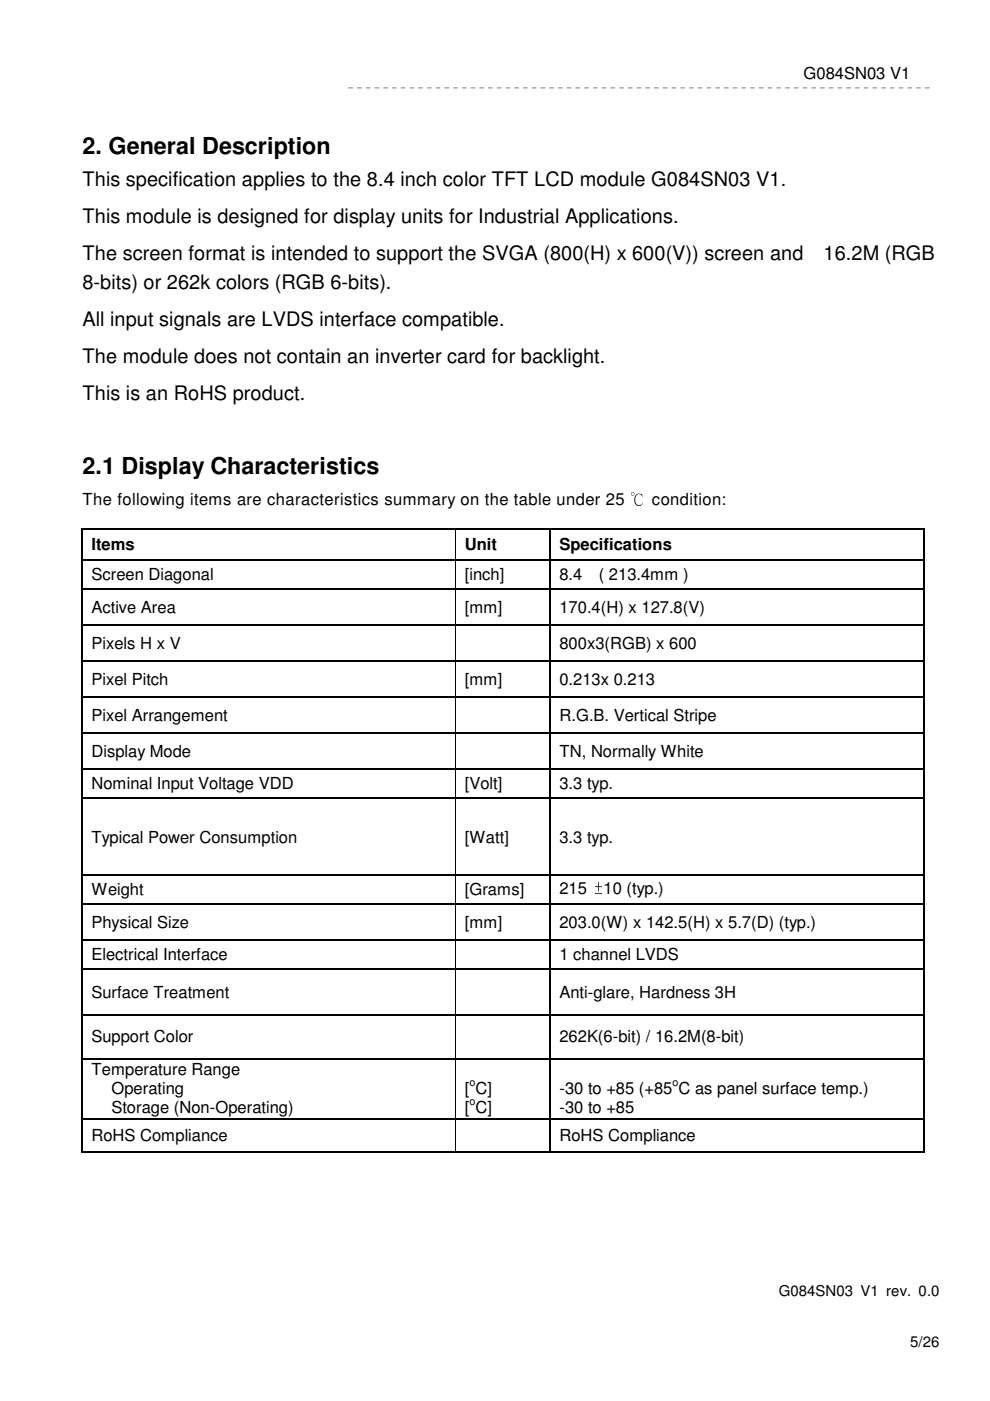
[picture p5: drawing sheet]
<svg xmlns="http://www.w3.org/2000/svg" width="210mm" height="297mm" viewBox="0 0 210 297" stroke-linecap="round" stroke-linejoin="round" font-family="sans-serif">
<defs><g id="words">
<g font-size="5">
<text x="17.5" y="32.6">2. General Description</text>
<text x="17.5" y="100.5">2.1 Display Characteristics</text>
</g>
<g font-size="4.2">
<text x="17.5" y="39.4">This specification applies to the 8.4 inch color TFT LCD module G084SN03 V1.</text>
<text x="17.5" y="47.3">This module is designed for display units for Industrial Applications.</text>
<text x="17.5" y="55.2">The screen format is intended to support the SVGA (800(H) x 600(V)) screen and</text>
<text x="174.6" y="55.2">16.2M (RGB</text>
<text x="17.5" y="61.3">8-bits) or 262k colors (RGB 6-bits).</text>
<text x="17.5" y="69.1">All input signals are LVDS interface compatible.</text>
<text x="17.5" y="77">The module does not contain an inverter card for backlight.</text>
<text x="17.5" y="84.9">This is an RoHS product.</text>
</g>
<g font-size="3.5">
<text x="170.4" y="16.8">G084SN03 V1</text>
<text x="17.5" y="107">The following items are characteristics summary on the table under 25 ℃ condition:</text>
<text x="19.4" y="116.7">Items</text>
<text x="98.6" y="116.7">Unit</text>
<text x="118.6" y="116.7">Specifications</text>
<text x="19.4" y="123.1">Screen Diagonal</text>
<text x="98.6" y="123.1">[inch]</text>
<text x="118.6" y="123.1">8.4</text>
<text x="127" y="123.1">( 213.4mm )</text>
<text x="19.4" y="129.9">Active Area</text>
<text x="98.6" y="129.9">[mm]</text>
<text x="118.6" y="129.9">170.4(H) x 127.8(V)</text>
<text x="19.4" y="137.5">Pixels H x V</text>
<text x="118.6" y="137.5">800x3(RGB) x 600</text>
<text x="19.4" y="145.2">Pixel Pitch</text>
<text x="98.6" y="145.2">[mm]</text>
<text x="118.6" y="145.2">0.213x 0.213</text>
<text x="19.4" y="152.8">Pixel Arrangement</text>
<text x="118.6" y="152.8">R.G.B. Vertical Stripe</text>
<text x="19.4" y="160.4">Display Mode</text>
<text x="118.6" y="160.4">TN, Normally White</text>
<text x="19.4" y="167.3">Nominal Input Voltage VDD</text>
<text x="98.6" y="167.3">[Volt]</text>
<text x="118.6" y="167.3">3.3 typ.</text>
<text x="19.4" y="178.6">Typical Power Consumption</text>
<text x="98.6" y="178.6">[Watt]</text>
<text x="118.6" y="178.6">3.3 typ.</text>
<text x="19.4" y="189.8">Weight</text>
<text x="98.6" y="189.8">[Grams]</text>
<text x="118.6" y="189.6">215 ±10 (typ.)</text>
<text x="19.4" y="196.7">Physical Size</text>
<text x="98.6" y="196.7">[mm]</text>
<text x="118.6" y="196.7">203.0(W) x 142.5(H) x 5.7(D) (typ.)</text>
<text x="19.4" y="203.6">Electrical Interface</text>
<text x="118.6" y="203.6">1 channel LVDS</text>
<text x="19.4" y="211.5">Surface Treatment</text>
<text x="118.6" y="211.5">Anti-glare, Hardness 3H</text>
<text x="19.4" y="221">Support Color</text>
<text x="118.6" y="221">262K(6-bit) / 16.2M(8-bit)</text>
<text x="19.4" y="228">Temperature Range</text>
<text x="23.6" y="232">Operating</text>
<text x="98.6" y="232">[ C]</text>
<text x="118.6" y="232">-30 to +85 (+85 C as panel surface temp.)</text>
<text x="23.6" y="236.1">Storage (Non-Operating)</text>
<text x="98.6" y="236.1">[ C]</text>
<text x="118.6" y="236.1">-30 to +85</text>
<text x="19.4" y="242">RoHS Compliance</text>
<text x="118.6" y="242">RoHS Compliance</text>
</g>
<g font-size="3.2">
<text x="165.1" y="274.8">G084SN03 V1 rev. 0.0</text>
<text x="193" y="285.6">5/26</text>
</g>
<g font-size="2.3">
<text x="99.5" y="230.3">o</text>
<text x="142.6" y="230.3">o</text>
<text x="99.5" y="234.3">o</text>
</g>
</g></defs>
<path d="M74 18.6h123.4" fill="none" stroke="#969696" stroke-width=".26" stroke-dasharray=".8 1.1"/>
<g fill="#000">
<path d="M17.4 111.9h.2v.3h-.2zM17.4 118.6h.2v.3h-.2zM96.6 111.9h.2v.3h-.2zM96.6 118.6h.2v.3h-.2zM116.6 111.9h.2v.3h-.2zM116.6 118.6h.2v.3h-.2zM195.7 111.9h.3v.3h-.3zM195.7 118.6h.3v.3h-.3zM17.4 124.8h.2v.2h-.2zM17.4 132.4h.2v.2h-.2zM96.6 124.8h.2v.2h-.2zM96.6 132.4h.2v.2h-.2z"/>
<path d="M116.6 124.8h.2v.2h-.2zM116.6 132.4h.2v.2h-.2zM195.7 124.8h.3v.2h-.3zM195.7 132.4h.3v.2h-.3zM17.4 140h.2v.2h-.2zM17.4 147.6h.2v.3h-.2zM17.4 155.2h.2v.3h-.2zM96.6 140h.2v.2h-.2zM96.6 147.6h.2v.3h-.2zM96.6 155.2h.2v.3h-.2zM116.6 140h.2v.2h-.2zM116.6 147.6h.2v.3h-.2z"/>
<path d="M116.6 155.2h.2v.3h-.2zM195.7 140h.3v.2h-.3zM195.7 147.6h.3v.3h-.3zM195.7 155.2h.3v.3h-.3zM17.4 162.9h.2v.2h-.2zM17.4 169.1h.2v.3h-.2zM96.6 162.9h.2v.2h-.2zM96.6 169.1h.2v.3h-.2zM116.6 162.9h.2v.2h-.2zM116.6 169.1h.2v.3h-.2zM195.7 162.9h.3v.2h-.3zM195.7 169.1h.3v.3h-.3z"/>
<path d="M17.4 185.4h.2v.3h-.2zM17.4 191.5h.2v.3h-.2zM17.4 199.1h.2v.3h-.2zM96.6 185.4h.2v.3h-.2zM96.6 191.5h.2v.3h-.2zM96.6 199.1h.2v.3h-.2zM116.6 185.4h.2v.3h-.2zM116.6 191.5h.2v.3h-.2zM116.6 199.1h.2v.3h-.2zM195.7 185.4h.3v.3h-.3zM195.7 191.5h.3v.3h-.3zM195.7 199.1h.3v.3h-.3z"/>
<path d="M17.4 205.4h.2v.2h-.2zM17.4 215h.2v.2h-.2zM96.6 205.4h.2v.2h-.2zM96.6 215h.2v.2h-.2zM116.6 205.4h.2v.2h-.2zM116.6 215h.2v.2h-.2zM195.7 205.4h.3v.2h-.3zM195.7 215h.3v.2h-.3zM17.4 224.3h.2v.3h-.2zM17.4 237h.2v.3h-.2zM96.6 224.3h.2v.3h-.2zM96.6 237h.2v.3h-.2z"/>
<path d="M116.6 224.3h.2v.3h-.2zM116.6 237h.2v.3h-.2zM195.7 224.3h.3v.3h-.3zM195.7 237h.3v.3h-.3zM17.4 244.2h.2v.3h-.2zM96.6 244.2h.2v.3h-.2zM116.6 244.2h.2v.3h-.2zM195.7 244.2h.3v.3h-.3z"/>
</g>
<g fill="none" stroke="#000" stroke-width=".25">
<path d="M17.5 112.2v6.4M17.5 118.9v5.9M17.6 112.1h79M17.6 118.7h79M96.8 112.1h19.8M96.8 118.7h19.8M116.7 112.2v6.4M116.7 118.9v5.9M116.8 112.1h78.9M116.8 118.7h78.9M195.9 112.2v6.4M195.9 118.9v5.9"/>
<path d="M17.5 125v7.4M17.5 132.6v7.4M17.6 124.9h79M17.6 132.5h79M96.8 124.9h19.8M96.8 132.5h19.8M116.7 125v7.4M116.7 132.6v7.4M116.8 124.9h78.9M116.8 132.5h78.9M195.9 125v7.4M195.9 132.6v7.4"/>
<path d="M17.5 140.2v7.4M17.5 147.9v7.3M17.5 155.5v7.4M17.6 140.1h79M17.6 147.7h79M17.6 155.4h79M96.8 140.1h19.8M96.8 147.7h19.8M96.8 155.4h19.8M116.7 140.2v7.4M116.7 147.9v7.3M116.7 155.5v7.4"/>
<path d="M116.8 140.1h78.9M116.8 147.7h78.9M116.8 155.4h78.9M195.9 140.2v7.4M195.9 147.9v7.3M195.9 155.5v7.4M17.5 163.1v6M17.5 169.4v16M17.6 163h79M17.6 169.2h79M96.8 163h19.8M96.8 169.2h19.8"/>
<path d="M116.7 163.1v6M116.7 169.4v16M116.8 163h78.9M116.8 169.2h78.9M195.9 163.1v6M195.9 169.4v16M17.5 185.7v5.8M17.5 191.8v7.3M17.5 199.4v6M17.6 185.5h79M17.6 191.6h79M17.6 199.3h79"/>
<path d="M96.8 185.5h19.8M96.8 191.6h19.8M96.8 199.3h19.8M116.7 185.7v5.8M116.7 191.8v7.3M116.7 199.4v6M116.8 185.5h78.9M116.8 191.6h78.9M116.8 199.3h78.9M195.9 185.7v5.8M195.9 191.8v7.3M195.9 199.4v6"/>
<path d="M17.5 205.6v9.4M17.5 215.2v9.1M17.6 205.5h79M17.6 215.1h79M96.8 205.5h19.8M96.8 215.1h19.8M116.7 205.6v9.4M116.7 215.2v9.1M116.8 205.5h78.9M116.8 215.1h78.9M195.9 205.6v9.4M195.9 215.2v9.1"/>
<path d="M17.5 224.6v12.4M17.5 237.3v6.9M17.6 224.5h79M17.6 237.2h79M96.8 224.5h19.8M96.8 237.2h19.8M116.7 224.6v12.4M116.7 237.3v6.9M116.8 224.5h78.9M116.8 237.2h78.9M195.9 224.6v12.4M195.9 237.3v6.9"/>
<path d="M17.6 244.3h79M96.8 244.3h19.8M116.8 244.3h78.9"/>
</g>
<g fill="none" stroke="#000" stroke-width=".21">
<path d="M96.6 112.2v6.4M96.6 118.9v5.9M96.6 125v7.4M96.6 132.6v7.4M96.6 140.2v7.4M96.6 147.9v7.3M96.6 155.5v7.4M96.6 163.1v6M96.6 169.4v16M96.6 185.7v5.8M96.6 191.8v7.3M96.6 199.4v6"/>
<path d="M96.6 205.6v9.4M96.6 215.2v9.1M96.6 224.6v12.4M96.6 237.3v6.9"/>
</g>
<use href="#words"/>
</svg>
